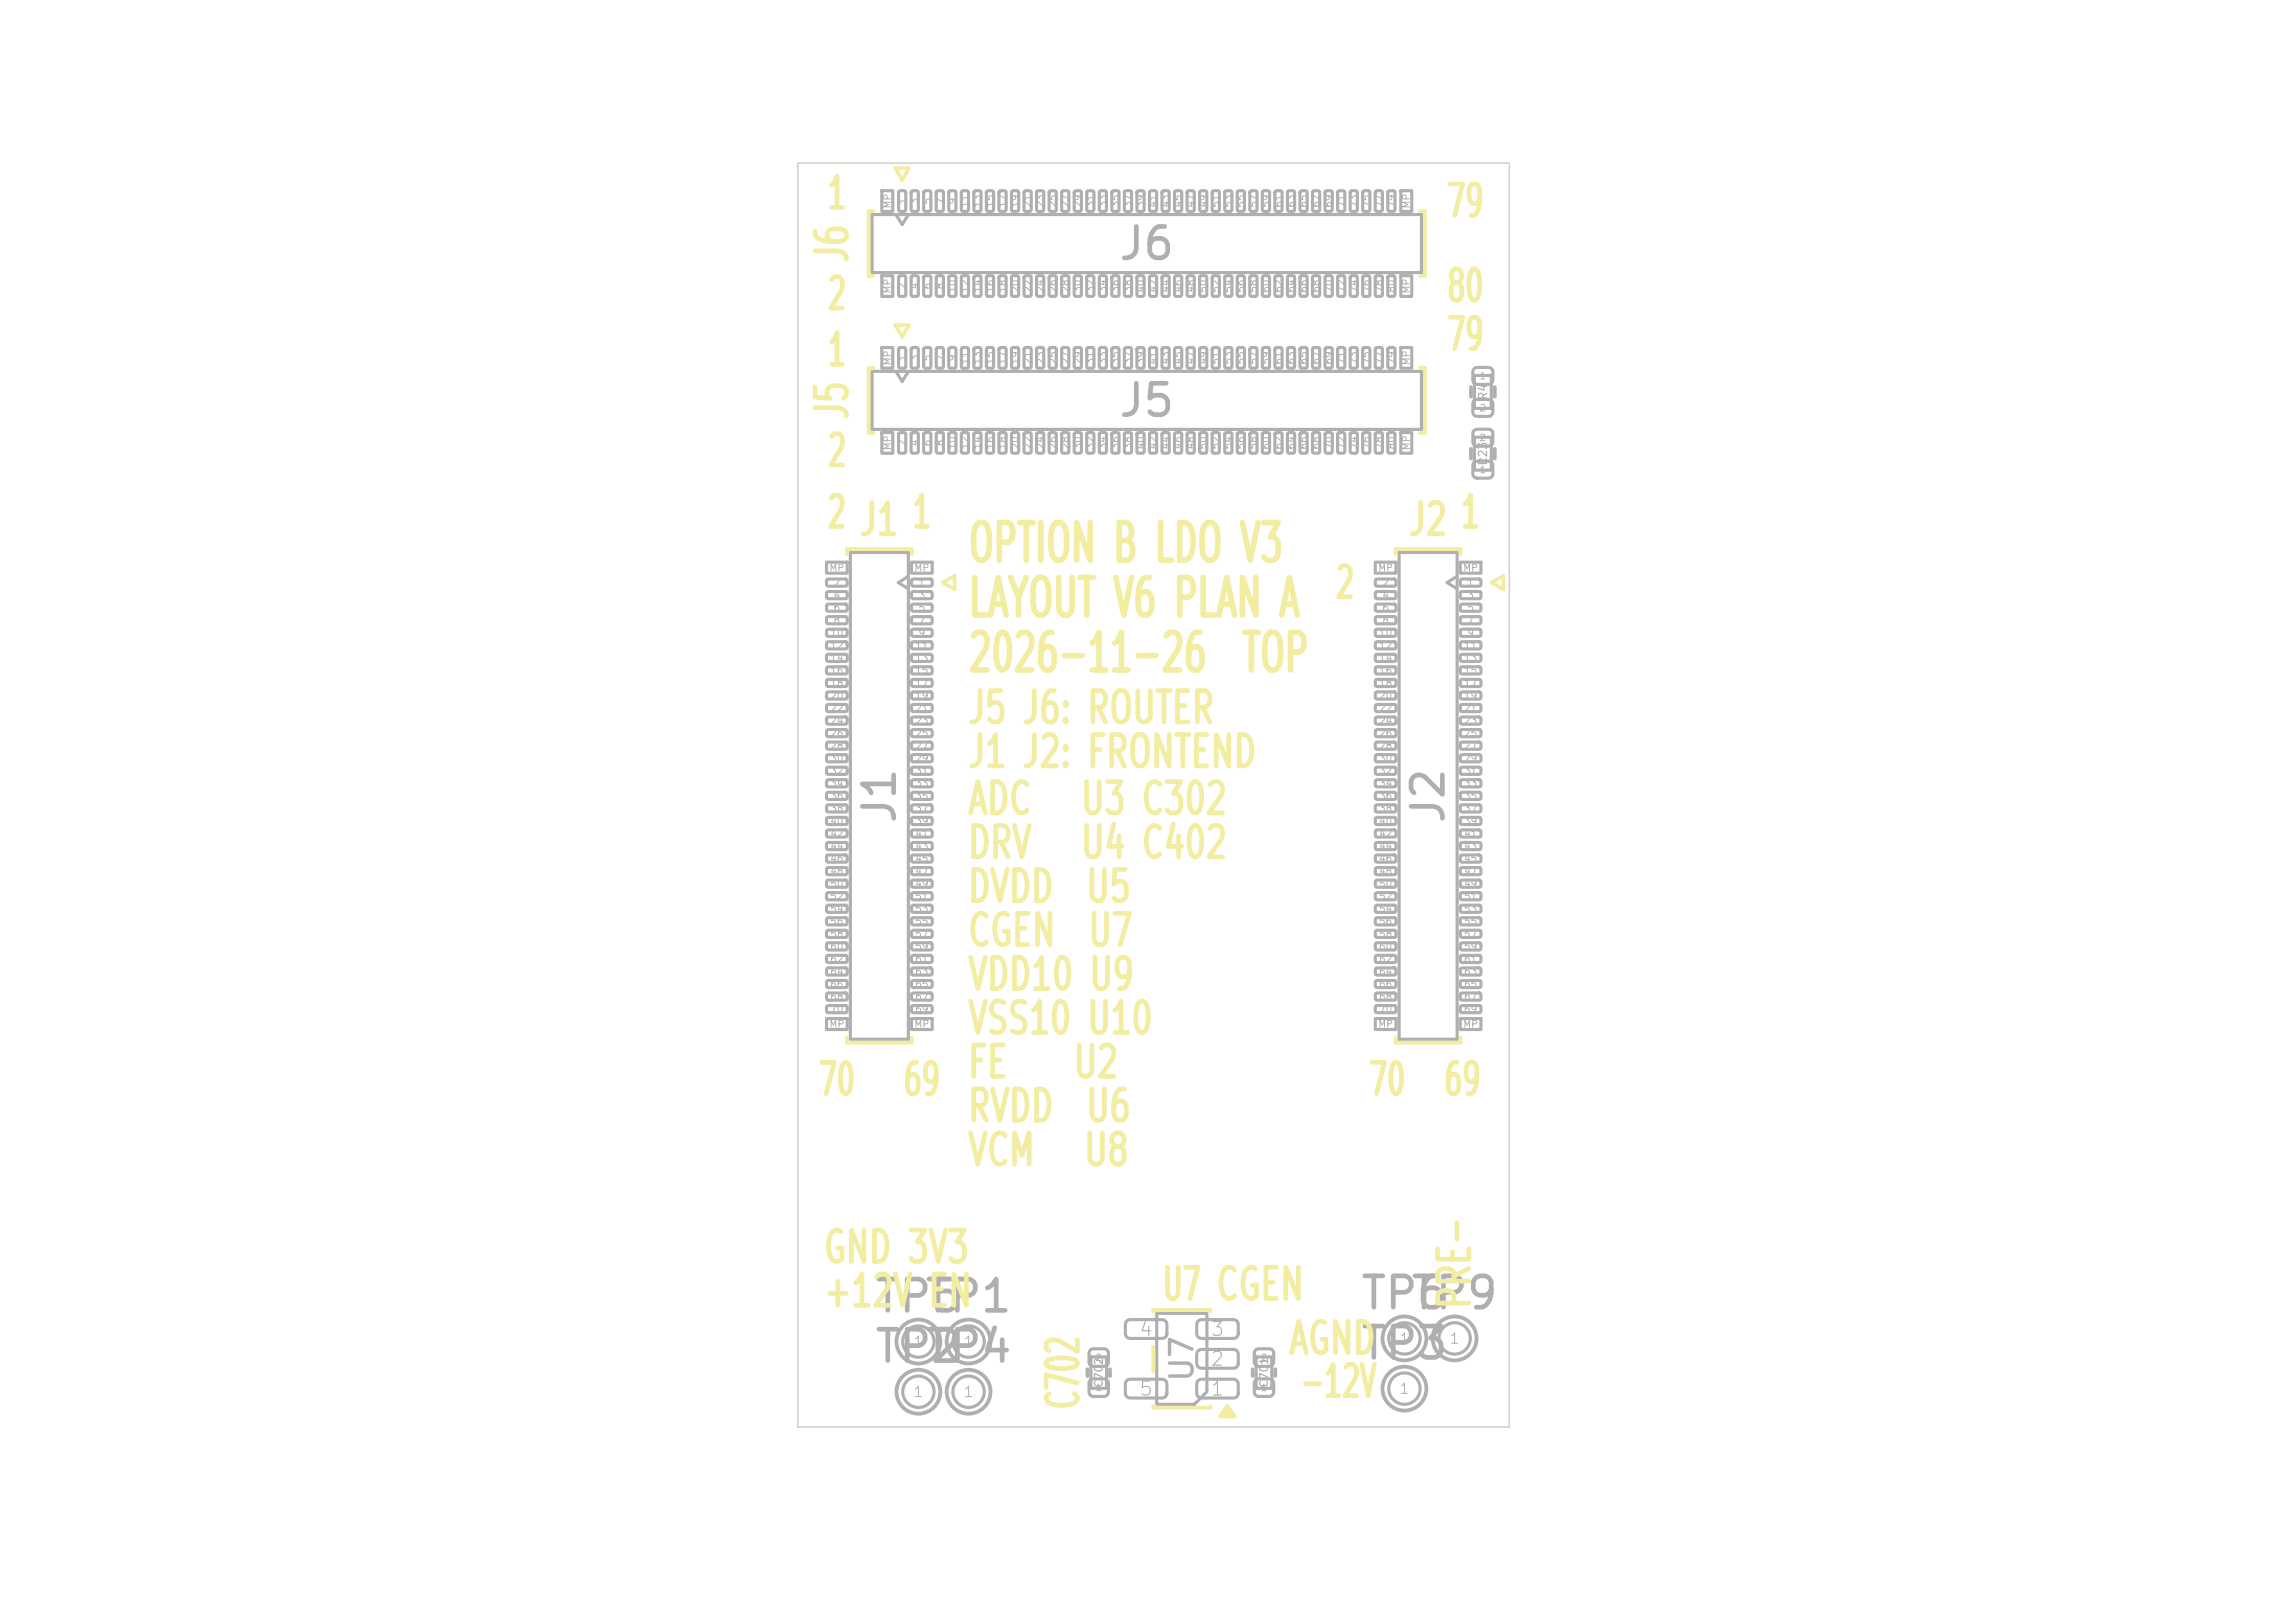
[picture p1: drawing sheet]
<svg xmlns="http://www.w3.org/2000/svg" width="297mm" height="210mm" viewBox="0 0 297 210" stroke-linecap="round" stroke-linejoin="round" font-family="sans-serif">
<defs><g id="words">
<g font-size="4.9" fill="#f2eda1">
<text x="125.1" y="74">OPTION B LDO V3</text>
<text x="125.1" y="81.1">LAYOUT V6 PLAN A</text>
<text x="125.1" y="88.2">2026-11-26</text>
<text x="160.5" y="88.2">TOP</text>
</g>
<g font-size="4.1" fill="#f2eda1">
<text x="106.9" y="28.1">1</text>
<text x="187.1" y="29.1">79</text>
<text x="110.8" y="34.2" transform="rotate(-90 110.8 34.2)">J6</text>
<text x="106.9" y="41.1">2</text>
<text x="187.1" y="40.1">80</text>
<text x="187.1" y="46.3">79</text>
<text x="106.9" y="48.4">1</text>
<text x="110.8" y="54.5" transform="rotate(-90 110.8 54.5)">J5</text>
<text x="106.9" y="61.4">2</text>
<text x="106.9" y="69.3">2 J1</text>
<text x="117.9" y="69.3">1</text>
<text x="182.1" y="70.3">J2</text>
<text x="188.9" y="69.3">1</text>
<text x="172.7" y="78.5">2</text>
<text x="125.1" y="94.6">J5 J6: ROUTER</text>
<text x="125.1" y="100.3">J1 J2: FRONTEND</text>
<text x="125.1" y="106.4">ADC</text>
<text x="139.7" y="106.4">U3 C302</text>
<text x="125.1" y="112.1">DRV</text>
<text x="139.7" y="112.1">U4 C402</text>
<text x="125.1" y="117.8">DVDD</text>
<text x="140.3" y="117.8">U5</text>
<text x="125.1" y="123.5">CGEN</text>
<text x="140.6" y="123.5">U7</text>
<text x="125.1" y="129.1">VDD10 U9</text>
<text x="125.1" y="134.8">VSS10 U10</text>
<text x="105.7" y="142.8">70</text>
<text x="116.7" y="142.8">69</text>
<text x="125.1" y="140.5">FE</text>
<text x="138.7" y="140.5">U2</text>
<text x="177" y="142.7">70</text>
<text x="186.7" y="142.7">69</text>
<text x="125.1" y="146.2">RVDD</text>
<text x="140.3" y="146.2">U6</text>
<text x="125.1" y="151.9">VCM</text>
<text x="140.1" y="151.9">U8</text>
<text x="106.4" y="164.5">GND 3V3</text>
<text x="106.4" y="170.1">+12V TP1</text>
<text x="119.9" y="170.1">EN</text>
<text x="150.3" y="169.3">U7 CGEN</text>
<text x="191.3" y="169.6" transform="rotate(-90 191.3 169.6)">PRE-</text>
<text x="166.6" y="176.3">AGND</text>
<text x="140.7" y="182.5" transform="rotate(-90 140.7 182.5)">C702</text>
<text x="168.1" y="181.8">-12V</text>
</g>
<g font-size="4.1" fill="#afafaf">
<text x="144.5" y="34.6">J6</text>
<text x="144.5" y="54.9">J5</text>
<text x="116.9" y="106.9" transform="rotate(-90 116.9 106.9)">J1</text>
<text x="187.9" y="106.9" transform="rotate(-90 187.9 106.9)">J2</text>
<text x="112.9" y="170.8">TP5</text>
<text x="175.8" y="170.4">TP6</text>
<text x="182.3" y="170.4">TP9</text>
<text x="112.9" y="177.3">TP2</text>
<text x="119.4" y="177.3">TP4</text>
<text x="175.8" y="176.9">TP3</text>
</g>
<text font-size="2.9" fill="#afafaf" x="155.2" y="179" transform="rotate(-90 155.2 179)">U7</text>
<g font-size="1.8" fill="#afafaf">
<text x="147.3" y="173.3">4</text>
<text x="156.5" y="173.3">3</text>
<text x="156.5" y="177.2">2</text>
<text x="147.3" y="181">5</text>
<text x="156.5" y="181">1</text>
</g>
<g font-size="1.4" fill="#afafaf">
<text x="118.1" y="174.6">1</text>
<text x="124.6" y="174.6">1</text>
<text x="181" y="174.2">1</text>
<text x="187.5" y="174.2">1</text>
<text x="118.1" y="181.1">1</text>
<text x="124.6" y="181.1">1</text>
<text x="181" y="180.7">1</text>
</g>
<g font-size="1.1" fill="#afafaf">
<text x="192.7" y="51.8" transform="rotate(-90 192.7 51.8)">R4</text>
<text x="192.7" y="60.3" transform="rotate(-90 192.7 60.3)">R23</text>
</g>
<g font-size="1" fill="#afafaf">
<text x="143" y="179.7" transform="rotate(-90 143 179.7)">C702</text>
<text x="164.3" y="179.7" transform="rotate(-90 164.3 179.7)">C701</text>
</g>
<g font-size=".9" fill="#afafaf">
<text x="115.5" y="27.1" transform="rotate(-90 115.5 27.1)">MP</text>
<text x="117.4" y="26.5" transform="rotate(-90 117.4 26.5)">1</text>
<text x="119.1" y="26.5" transform="rotate(-90 119.1 26.5)">3</text>
<text x="120.7" y="26.5" transform="rotate(-90 120.7 26.5)">5</text>
<text x="122.3" y="26.5" transform="rotate(-90 122.3 26.5)">7</text>
<text x="123.9" y="26.5" transform="rotate(-90 123.9 26.5)">9</text>
<text x="125.6" y="27" transform="rotate(-90 125.6 27)">11</text>
<text x="127.2" y="27" transform="rotate(-90 127.2 27)">13</text>
<text x="128.8" y="27" transform="rotate(-90 128.8 27)">15</text>
<text x="130.4" y="27" transform="rotate(-90 130.4 27)">17</text>
<text x="132" y="27" transform="rotate(-90 132 27)">19</text>
<text x="133.7" y="27" transform="rotate(-90 133.7 27)">21</text>
<text x="135.3" y="27" transform="rotate(-90 135.3 27)">23</text>
<text x="136.9" y="27" transform="rotate(-90 136.9 27)">25</text>
<text x="138.5" y="27" transform="rotate(-90 138.5 27)">27</text>
<text x="140.2" y="27" transform="rotate(-90 140.2 27)">29</text>
<text x="141.8" y="27" transform="rotate(-90 141.8 27)">31</text>
<text x="143.4" y="27" transform="rotate(-90 143.4 27)">33</text>
<text x="145" y="27" transform="rotate(-90 145 27)">35</text>
<text x="146.7" y="27" transform="rotate(-90 146.7 27)">37</text>
<text x="148.3" y="27" transform="rotate(-90 148.3 27)">39</text>
<text x="149.9" y="27" transform="rotate(-90 149.9 27)">41</text>
<text x="151.5" y="27" transform="rotate(-90 151.5 27)">43</text>
<text x="153.1" y="27" transform="rotate(-90 153.1 27)">45</text>
<text x="154.8" y="27" transform="rotate(-90 154.8 27)">47</text>
<text x="156.4" y="27" transform="rotate(-90 156.4 27)">49</text>
<text x="158" y="27" transform="rotate(-90 158 27)">51</text>
<text x="159.6" y="27" transform="rotate(-90 159.6 27)">53</text>
<text x="161.3" y="27" transform="rotate(-90 161.3 27)">55</text>
<text x="162.9" y="27" transform="rotate(-90 162.9 27)">57</text>
<text x="164.5" y="27" transform="rotate(-90 164.5 27)">59</text>
<text x="166.1" y="27" transform="rotate(-90 166.1 27)">61</text>
<text x="167.8" y="27" transform="rotate(-90 167.8 27)">63</text>
<text x="169.4" y="27" transform="rotate(-90 169.4 27)">65</text>
<text x="171" y="27" transform="rotate(-90 171 27)">67</text>
<text x="172.6" y="27" transform="rotate(-90 172.6 27)">69</text>
<text x="174.2" y="27" transform="rotate(-90 174.2 27)">71</text>
<text x="175.9" y="27" transform="rotate(-90 175.9 27)">73</text>
<text x="177.5" y="27" transform="rotate(-90 177.5 27)">75</text>
<text x="179.1" y="27" transform="rotate(-90 179.1 27)">77</text>
<text x="180.7" y="27" transform="rotate(-90 180.7 27)">79</text>
<text x="182.7" y="27.1" transform="rotate(-90 182.7 27.1)">MP</text>
<text x="115.5" y="38.1" transform="rotate(-90 115.5 38.1)">MP</text>
<text x="117.4" y="37.5" transform="rotate(-90 117.4 37.5)">2</text>
<text x="119.1" y="37.5" transform="rotate(-90 119.1 37.5)">4</text>
<text x="120.7" y="37.5" transform="rotate(-90 120.7 37.5)">6</text>
<text x="122.3" y="37.5" transform="rotate(-90 122.3 37.5)">8</text>
<text x="123.9" y="38" transform="rotate(-90 123.9 38)">10</text>
<text x="125.6" y="38" transform="rotate(-90 125.6 38)">12</text>
<text x="127.2" y="38" transform="rotate(-90 127.2 38)">14</text>
<text x="128.8" y="38" transform="rotate(-90 128.8 38)">16</text>
<text x="130.4" y="38" transform="rotate(-90 130.4 38)">18</text>
<text x="132" y="38" transform="rotate(-90 132 38)">20</text>
<text x="133.7" y="38" transform="rotate(-90 133.7 38)">22</text>
<text x="135.3" y="38" transform="rotate(-90 135.3 38)">24</text>
<text x="136.9" y="38" transform="rotate(-90 136.9 38)">26</text>
<text x="138.5" y="38" transform="rotate(-90 138.5 38)">28</text>
<text x="140.2" y="38" transform="rotate(-90 140.2 38)">30</text>
<text x="141.8" y="38" transform="rotate(-90 141.8 38)">32</text>
<text x="143.4" y="38" transform="rotate(-90 143.4 38)">34</text>
<text x="145" y="38" transform="rotate(-90 145 38)">36</text>
<text x="146.7" y="38" transform="rotate(-90 146.7 38)">38</text>
<text x="148.3" y="38" transform="rotate(-90 148.3 38)">40</text>
<text x="149.9" y="38" transform="rotate(-90 149.9 38)">42</text>
<text x="151.5" y="38" transform="rotate(-90 151.5 38)">44</text>
<text x="153.1" y="38" transform="rotate(-90 153.1 38)">46</text>
<text x="154.8" y="38" transform="rotate(-90 154.8 38)">48</text>
<text x="156.4" y="38" transform="rotate(-90 156.4 38)">50</text>
<text x="158" y="38" transform="rotate(-90 158 38)">52</text>
<text x="159.6" y="38" transform="rotate(-90 159.6 38)">54</text>
<text x="161.3" y="38" transform="rotate(-90 161.3 38)">56</text>
<text x="162.9" y="38" transform="rotate(-90 162.9 38)">58</text>
<text x="164.5" y="38" transform="rotate(-90 164.5 38)">60</text>
<text x="166.1" y="38" transform="rotate(-90 166.1 38)">62</text>
<text x="167.8" y="38" transform="rotate(-90 167.8 38)">64</text>
<text x="169.4" y="38" transform="rotate(-90 169.4 38)">66</text>
<text x="171" y="38" transform="rotate(-90 171 38)">68</text>
<text x="172.6" y="38" transform="rotate(-90 172.6 38)">70</text>
<text x="174.2" y="38" transform="rotate(-90 174.2 38)">72</text>
<text x="175.9" y="38" transform="rotate(-90 175.9 38)">74</text>
<text x="177.5" y="38" transform="rotate(-90 177.5 38)">76</text>
<text x="179.1" y="38" transform="rotate(-90 179.1 38)">78</text>
<text x="180.7" y="38" transform="rotate(-90 180.7 38)">80</text>
<text x="182.7" y="38.1" transform="rotate(-90 182.7 38.1)">MP</text>
<text x="115.5" y="47.4" transform="rotate(-90 115.5 47.4)">MP</text>
<text x="117.4" y="46.8" transform="rotate(-90 117.4 46.8)">1</text>
<text x="119.1" y="46.8" transform="rotate(-90 119.1 46.8)">3</text>
<text x="120.7" y="46.8" transform="rotate(-90 120.7 46.8)">5</text>
<text x="122.3" y="46.8" transform="rotate(-90 122.3 46.8)">7</text>
<text x="123.9" y="46.8" transform="rotate(-90 123.9 46.8)">9</text>
<text x="125.6" y="47.2" transform="rotate(-90 125.6 47.2)">11</text>
<text x="127.2" y="47.2" transform="rotate(-90 127.2 47.2)">13</text>
<text x="128.8" y="47.2" transform="rotate(-90 128.8 47.2)">15</text>
<text x="130.4" y="47.2" transform="rotate(-90 130.4 47.2)">17</text>
<text x="132" y="47.2" transform="rotate(-90 132 47.2)">19</text>
<text x="133.7" y="47.2" transform="rotate(-90 133.7 47.2)">21</text>
<text x="135.3" y="47.2" transform="rotate(-90 135.3 47.2)">23</text>
<text x="136.9" y="47.2" transform="rotate(-90 136.9 47.2)">25</text>
<text x="138.5" y="47.2" transform="rotate(-90 138.5 47.2)">27</text>
<text x="140.2" y="47.2" transform="rotate(-90 140.2 47.2)">29</text>
<text x="141.8" y="47.2" transform="rotate(-90 141.8 47.2)">31</text>
<text x="143.4" y="47.2" transform="rotate(-90 143.4 47.2)">33</text>
<text x="145" y="47.2" transform="rotate(-90 145 47.2)">35</text>
<text x="146.7" y="47.2" transform="rotate(-90 146.7 47.2)">37</text>
<text x="148.3" y="47.2" transform="rotate(-90 148.3 47.2)">39</text>
<text x="149.9" y="47.2" transform="rotate(-90 149.9 47.2)">41</text>
<text x="151.5" y="47.2" transform="rotate(-90 151.5 47.2)">43</text>
<text x="153.1" y="47.2" transform="rotate(-90 153.1 47.2)">45</text>
<text x="154.8" y="47.2" transform="rotate(-90 154.8 47.2)">47</text>
<text x="156.4" y="47.2" transform="rotate(-90 156.4 47.2)">49</text>
<text x="158" y="47.2" transform="rotate(-90 158 47.2)">51</text>
<text x="159.6" y="47.2" transform="rotate(-90 159.6 47.2)">53</text>
<text x="161.3" y="47.2" transform="rotate(-90 161.3 47.2)">55</text>
<text x="162.9" y="47.2" transform="rotate(-90 162.9 47.2)">57</text>
<text x="164.5" y="47.2" transform="rotate(-90 164.5 47.2)">59</text>
<text x="166.1" y="47.2" transform="rotate(-90 166.1 47.2)">61</text>
<text x="167.8" y="47.2" transform="rotate(-90 167.8 47.2)">63</text>
<text x="169.4" y="47.2" transform="rotate(-90 169.4 47.2)">65</text>
<text x="171" y="47.2" transform="rotate(-90 171 47.2)">67</text>
<text x="172.6" y="47.2" transform="rotate(-90 172.6 47.2)">69</text>
<text x="174.2" y="47.2" transform="rotate(-90 174.2 47.2)">71</text>
<text x="175.9" y="47.2" transform="rotate(-90 175.9 47.2)">73</text>
<text x="177.5" y="47.2" transform="rotate(-90 177.5 47.2)">75</text>
<text x="179.1" y="47.2" transform="rotate(-90 179.1 47.2)">77</text>
<text x="180.7" y="47.2" transform="rotate(-90 180.7 47.2)">79</text>
<text x="182.7" y="47.4" transform="rotate(-90 182.7 47.4)">MP</text>
<text x="191.4" y="49.3">1</text>
<text x="191.4" y="53.4">2</text>
<text x="115.5" y="58.4" transform="rotate(-90 115.5 58.4)">MP</text>
<text x="117.4" y="57.8" transform="rotate(-90 117.4 57.8)">2</text>
<text x="119.1" y="57.8" transform="rotate(-90 119.1 57.8)">4</text>
<text x="120.7" y="57.8" transform="rotate(-90 120.7 57.8)">6</text>
<text x="122.3" y="57.8" transform="rotate(-90 122.3 57.8)">8</text>
<text x="123.9" y="58.2" transform="rotate(-90 123.9 58.2)">10</text>
<text x="125.6" y="58.2" transform="rotate(-90 125.6 58.2)">12</text>
<text x="127.2" y="58.2" transform="rotate(-90 127.2 58.2)">14</text>
<text x="128.8" y="58.2" transform="rotate(-90 128.8 58.2)">16</text>
<text x="130.4" y="58.2" transform="rotate(-90 130.4 58.2)">18</text>
<text x="132" y="58.2" transform="rotate(-90 132 58.2)">20</text>
<text x="133.7" y="58.2" transform="rotate(-90 133.7 58.2)">22</text>
<text x="135.3" y="58.2" transform="rotate(-90 135.3 58.2)">24</text>
<text x="136.9" y="58.2" transform="rotate(-90 136.9 58.2)">26</text>
<text x="138.5" y="58.2" transform="rotate(-90 138.5 58.2)">28</text>
<text x="140.2" y="58.2" transform="rotate(-90 140.2 58.2)">30</text>
<text x="141.8" y="58.2" transform="rotate(-90 141.8 58.2)">32</text>
<text x="143.4" y="58.2" transform="rotate(-90 143.4 58.2)">34</text>
<text x="145" y="58.2" transform="rotate(-90 145 58.2)">36</text>
<text x="146.7" y="58.2" transform="rotate(-90 146.7 58.2)">38</text>
<text x="148.3" y="58.2" transform="rotate(-90 148.3 58.2)">40</text>
<text x="149.9" y="58.2" transform="rotate(-90 149.9 58.2)">42</text>
<text x="151.5" y="58.2" transform="rotate(-90 151.5 58.2)">44</text>
<text x="153.1" y="58.2" transform="rotate(-90 153.1 58.2)">46</text>
<text x="154.8" y="58.2" transform="rotate(-90 154.8 58.2)">48</text>
<text x="156.4" y="58.2" transform="rotate(-90 156.4 58.2)">50</text>
<text x="158" y="58.2" transform="rotate(-90 158 58.2)">52</text>
<text x="159.6" y="58.2" transform="rotate(-90 159.6 58.2)">54</text>
<text x="161.3" y="58.2" transform="rotate(-90 161.3 58.2)">56</text>
<text x="162.9" y="58.2" transform="rotate(-90 162.9 58.2)">58</text>
<text x="164.5" y="58.2" transform="rotate(-90 164.5 58.2)">60</text>
<text x="166.1" y="58.2" transform="rotate(-90 166.1 58.2)">62</text>
<text x="167.8" y="58.2" transform="rotate(-90 167.8 58.2)">64</text>
<text x="169.4" y="58.2" transform="rotate(-90 169.4 58.2)">66</text>
<text x="171" y="58.2" transform="rotate(-90 171 58.2)">68</text>
<text x="172.6" y="58.2" transform="rotate(-90 172.6 58.2)">70</text>
<text x="174.2" y="58.2" transform="rotate(-90 174.2 58.2)">72</text>
<text x="175.9" y="58.2" transform="rotate(-90 175.9 58.2)">74</text>
<text x="177.5" y="58.2" transform="rotate(-90 177.5 58.2)">76</text>
<text x="179.1" y="58.2" transform="rotate(-90 179.1 58.2)">78</text>
<text x="180.7" y="58.2" transform="rotate(-90 180.7 58.2)">80</text>
<text x="182.7" y="58.4" transform="rotate(-90 182.7 58.4)">MP</text>
<text x="191.4" y="57.3">2</text>
<text x="191.4" y="61.4">1</text>
<text x="107.3" y="74.1">MP</text>
<text x="107.8" y="76.1">2</text>
<text x="107.8" y="77.7">4</text>
<text x="118.3" y="74.1">MP</text>
<text x="118.8" y="76.1">1</text>
<text x="118.8" y="77.7">3</text>
<text x="178.3" y="74.1">MP</text>
<text x="178.8" y="76.1">2</text>
<text x="178.8" y="77.7">4</text>
<text x="189.3" y="74.1">MP</text>
<text x="189.8" y="76.1">1</text>
<text x="189.8" y="77.7">3</text>
<text x="107.4" y="82.6">10</text>
<text x="107.8" y="79.3">6</text>
<text x="107.8" y="80.9">8</text>
<text x="118.8" y="79.3">5</text>
<text x="118.8" y="80.9">7</text>
<text x="118.8" y="82.6">9</text>
<text x="178.4" y="82.6">10</text>
<text x="178.8" y="79.3">6</text>
<text x="178.8" y="80.9">8</text>
<text x="189.8" y="79.3">5</text>
<text x="189.8" y="80.9">7</text>
<text x="189.8" y="82.6">9</text>
<text x="107.4" y="84.2">12</text>
<text x="107.4" y="85.8">14</text>
<text x="107.4" y="87.4">16</text>
<text x="107.4" y="89">18</text>
<text x="118.4" y="84.2">11</text>
<text x="118.4" y="85.8">13</text>
<text x="118.4" y="87.4">15</text>
<text x="118.4" y="89">17</text>
<text x="178.4" y="84.2">12</text>
<text x="178.4" y="85.8">14</text>
<text x="178.4" y="87.4">16</text>
<text x="178.4" y="89">18</text>
<text x="189.4" y="84.2">11</text>
<text x="189.4" y="85.8">13</text>
<text x="189.4" y="87.4">15</text>
<text x="189.4" y="89">17</text>
<text x="107.4" y="90.7">20</text>
<text x="107.4" y="92.3">22</text>
<text x="107.4" y="93.9">24</text>
<text x="107.4" y="95.5">26</text>
<text x="118.4" y="90.7">19</text>
<text x="118.4" y="92.3">21</text>
<text x="118.4" y="93.9">23</text>
<text x="118.4" y="95.5">25</text>
<text x="178.4" y="90.7">20</text>
<text x="178.4" y="92.3">22</text>
<text x="178.4" y="93.9">24</text>
<text x="178.4" y="95.5">26</text>
<text x="189.4" y="90.7">19</text>
<text x="189.4" y="92.3">21</text>
<text x="189.4" y="93.9">23</text>
<text x="189.4" y="95.5">25</text>
<text x="107.4" y="97.2">28</text>
<text x="107.4" y="98.8">30</text>
<text x="107.4" y="100.4">32</text>
<text x="118.4" y="97.2">27</text>
<text x="118.4" y="98.8">29</text>
<text x="118.4" y="100.4">31</text>
<text x="178.4" y="97.2">28</text>
<text x="178.4" y="98.8">30</text>
<text x="178.4" y="100.4">32</text>
<text x="189.4" y="97.2">27</text>
<text x="189.4" y="98.8">29</text>
<text x="189.4" y="100.4">31</text>
<text x="107.4" y="102">34</text>
<text x="107.4" y="103.7">36</text>
<text x="107.4" y="105.3">38</text>
<text x="107.4" y="106.9">40</text>
<text x="118.4" y="102">33</text>
<text x="118.4" y="103.7">35</text>
<text x="118.4" y="105.3">37</text>
<text x="118.4" y="106.9">39</text>
<text x="178.4" y="102">34</text>
<text x="178.4" y="103.7">36</text>
<text x="178.4" y="105.3">38</text>
<text x="178.4" y="106.9">40</text>
<text x="189.4" y="102">33</text>
<text x="189.4" y="103.7">35</text>
<text x="189.4" y="105.3">37</text>
<text x="189.4" y="106.9">39</text>
<text x="107.4" y="108.5">42</text>
<text x="107.4" y="110.2">44</text>
<text x="107.4" y="111.8">46</text>
<text x="107.4" y="113.4">48</text>
<text x="118.4" y="108.5">41</text>
<text x="118.4" y="110.2">43</text>
<text x="118.4" y="111.8">45</text>
<text x="118.4" y="113.4">47</text>
<text x="178.4" y="108.5">42</text>
<text x="178.4" y="110.2">44</text>
<text x="178.4" y="111.8">46</text>
<text x="178.4" y="113.4">48</text>
<text x="189.4" y="108.5">41</text>
<text x="189.4" y="110.2">43</text>
<text x="189.4" y="111.8">45</text>
<text x="189.4" y="113.4">47</text>
<text x="107.4" y="115">50</text>
<text x="107.4" y="116.6">52</text>
<text x="107.4" y="118.3">54</text>
<text x="107.4" y="119.9">56</text>
<text x="118.4" y="115">49</text>
<text x="118.4" y="116.6">51</text>
<text x="118.4" y="118.3">53</text>
<text x="118.4" y="119.9">55</text>
<text x="178.4" y="115">50</text>
<text x="178.4" y="116.6">52</text>
<text x="178.4" y="118.3">54</text>
<text x="178.4" y="119.9">56</text>
<text x="189.4" y="115">49</text>
<text x="189.4" y="116.6">51</text>
<text x="189.4" y="118.3">53</text>
<text x="189.4" y="119.9">55</text>
<text x="107.4" y="121.5">58</text>
<text x="107.4" y="123.1">60</text>
<text x="107.4" y="124.8">62</text>
<text x="118.4" y="121.5">57</text>
<text x="118.4" y="123.1">59</text>
<text x="118.4" y="124.8">61</text>
<text x="178.4" y="121.5">58</text>
<text x="178.4" y="123.1">60</text>
<text x="178.4" y="124.8">62</text>
<text x="189.4" y="121.5">57</text>
<text x="189.4" y="123.1">59</text>
<text x="189.4" y="124.8">61</text>
<text x="107.4" y="126.4">64</text>
<text x="107.4" y="128">66</text>
<text x="107.4" y="129.6">68</text>
<text x="107.4" y="131.3">70</text>
<text x="118.4" y="126.4">63</text>
<text x="118.4" y="128">65</text>
<text x="118.4" y="129.6">67</text>
<text x="118.4" y="131.3">69</text>
<text x="178.4" y="126.4">64</text>
<text x="178.4" y="128">66</text>
<text x="178.4" y="129.6">68</text>
<text x="178.4" y="131.3">70</text>
<text x="189.4" y="126.4">63</text>
<text x="189.4" y="128">65</text>
<text x="189.4" y="129.6">67</text>
<text x="189.4" y="131.3">69</text>
<text x="107.3" y="133.2">MP</text>
<text x="118.3" y="133.2">MP</text>
<text x="178.3" y="133.2">MP</text>
<text x="189.3" y="133.2">MP</text>
</g>
<g font-size=".8" fill="#afafaf">
<text x="141.7" y="176.3">2</text>
<text x="163.1" y="176.3">2</text>
<text x="141.7" y="180.2">1</text>
<text x="163.1" y="180.2">1</text>
</g>
</g></defs>
<path d="M103.2 21.1h92.1v163.6h-92.1z" fill="none" stroke="#d0d2cd" stroke-width=".2"/>
<g fill="none" stroke="#afafaf" stroke-width=".49">
<path d="M190.4 50.1v1.2M190.4 58.1v1.2M193.4 50.1v1.2M193.4 58.1v1.2M140.7 177.2v.8M143.6 177.2v.8M162.1 177.2v.8M165 177.2v.8"/>
<circle cx="118.9" cy="173.6" r="2.84"/>
<circle cx="125.3" cy="173.6" r="2.84"/>
<circle cx="181.8" cy="173.2" r="2.84"/>
<circle cx="181.8" cy="179.7" r="2.84"/>
<circle cx="188.2" cy="173.2" r="2.84"/>
<circle cx="118.9" cy="180.1" r="2.84"/>
<circle cx="125.3" cy="180.1" r="2.84"/>
</g>
<g fill="none" stroke="#afafaf" stroke-width=".41">
<path d="M112.9 27.8h71.1v7.5h-71.1zM114.1 24.7h1.4v2.7h-1.4zM114.1 35.7h1.4v2.7h-1.4zM115.9 27.8l.9 1.3 .8-1.3M116.4 24.7h.6l.2 .1v2.3l-.1 .2-.6 .1-.2-.2v-2.3zM116.4 35.7h.6l.2 .1v2.3l-.1 .2-.6 .1-.2-.2v-2.3zM118 24.7h.6l.2 .1v2.3l-.1 .2-.6 .1-.2-.2v-2.3zM118 35.7h.6l.2 .1v2.3l-.1 .2-.6 .1-.2-.2v-2.3zM119.6 24.7h.6l.3 .1v2.3l-.2 .2-.5 .1-.2-.2-.1-2.3zM119.6 35.7h.6l.3 .1v2.3l-.2 .2-.5 .1-.2-.2-.1-2.3zM121.2 24.7h.7l.2 .1v2.3l-.2 .2-.5 .1-.2-.2v-2.3zM121.2 35.7h.7l.2 .1v2.3l-.2 .2-.5 .1-.2-.2v-2.3z"/>
<path d="M122.8 24.7h.7l.2 .1v2.3l-.1 .2-.6 .1-.2-.2v-2.3zM122.8 35.7h.7l.2 .1v2.3l-.1 .2-.6 .1-.2-.2v-2.3zM124.5 24.7h.6l.2 .1v2.3l-.1 .2-.6 .1-.2-.2v-2.3zM124.5 35.7h.6l.2 .1v2.3l-.1 .2-.6 .1-.2-.2v-2.3zM126.1 24.7h.6l.2 .1 .1 2.3-.2 .2-.5 .1-.3-.2v-2.3zM126.1 35.7h.6l.2 .1 .1 2.3-.2 .2-.5 .1-.3-.2v-2.3zM127.7 24.7h.7l.2 .1v2.3l-.2 .2-.5 .1-.2-.2v-2.3zM127.7 35.7h.7l.2 .1v2.3l-.2 .2-.5 .1-.2-.2v-2.3zM129.3 24.7h.7l.2 .1v2.3l-.1 .2-.6 .1-.2-.2v-2.3zM129.3 35.7h.7l.2 .1v2.3l-.1 .2-.6 .1-.2-.2v-2.3zM131 24.7h.6l.2 .1v2.3l-.1 .2-.6 .1-.2-.2v-2.3zM131 35.7h.6l.2 .1v2.3l-.1 .2-.6 .1-.2-.2v-2.3z"/>
<path d="M132.6 24.7h.6l.2 .1 .1 2.3-.2 .2-.5 .1-.3-.2v-2.3zM132.6 35.7h.6l.2 .1 .1 2.3-.2 .2-.5 .1-.3-.2v-2.3zM134.2 24.7h.6l.3 .1v2.3l-.2 .2-.5 .1-.2-.2-.1-2.3zM134.2 35.7h.6l.3 .1v2.3l-.2 .2-.5 .1-.2-.2-.1-2.3zM135.8 24.7h.7l.2 .1v2.3l-.1 .2-.6 .1-.2-.2v-2.3zM135.8 35.7h.7l.2 .1v2.3l-.1 .2-.6 .1-.2-.2v-2.3zM137.5 24.7h.6l.2 .1v2.3l-.1 .2-.6 .1-.2-.2v-2.3zM137.5 35.7h.6l.2 .1v2.3l-.1 .2-.6 .1-.2-.2v-2.3zM139.1 24.7h.6l.2 .1v2.3l-.1 .2-.6 .1-.2-.2v-2.3zM139.1 35.7h.6l.2 .1v2.3l-.1 .2-.6 .1-.2-.2v-2.3zM140.7 24.7h.6l.3 .1v2.3l-.2 .2-.5 .1-.2-.2-.1-2.3zM140.7 35.7h.6l.3 .1v2.3l-.2 .2-.5 .1-.2-.2-.1-2.3z"/>
<path d="M142.3 24.7h.7l.2 .1v2.3l-.2 .2-.5 .1-.2-.2v-2.3zM142.3 35.7h.7l.2 .1v2.3l-.2 .2-.5 .1-.2-.2v-2.3zM144 24.7h.6l.2 .1v2.3l-.1 .2-.6 .1-.2-.2v-2.3zM144 35.7h.6l.2 .1v2.3l-.1 .2-.6 .1-.2-.2v-2.3zM145.6 24.7h.6l.2 .1v2.3l-.1 .2-.6 .1-.2-.2v-2.3zM145.6 35.7h.6l.2 .1v2.3l-.1 .2-.6 .1-.2-.2v-2.3zM147.2 24.7h.6l.2 .1 .1 2.3-.2 .2-.5 .1-.3-.2v-2.3zM147.2 35.7h.6l.2 .1 .1 2.3-.2 .2-.5 .1-.3-.2v-2.3zM148.8 24.7h.7l.2 .1v2.3l-.2 .2-.5 .1-.2-.2v-2.3zM148.8 35.7h.7l.2 .1v2.3l-.2 .2-.5 .1-.2-.2v-2.3zM150.4 24.7h.7l.2 .1v2.3l-.1 .2-.6 .1-.2-.2v-2.3zM150.4 35.7h.7l.2 .1v2.3l-.1 .2-.6 .1-.2-.2v-2.3z"/>
<path d="M152.1 24.7h.6l.2 .1v2.3l-.1 .2-.6 .1-.2-.2v-2.3zM152.1 35.7h.6l.2 .1v2.3l-.1 .2-.6 .1-.2-.2v-2.3zM153.7 24.7h.6l.2 .1 .1 2.3-.2 .2-.5 .1-.3-.2v-2.3zM153.7 35.7h.6l.2 .1 .1 2.3-.2 .2-.5 .1-.3-.2v-2.3zM155.3 24.7h.6l.3 .1v2.3l-.2 .2-.5 .1-.2-.2-.1-2.3zM155.3 35.7h.6l.3 .1v2.3l-.2 .2-.5 .1-.2-.2-.1-2.3zM156.9 24.7h.7l.2 .1v2.3l-.1 .2-.6 .1-.2-.2v-2.3zM156.9 35.7h.7l.2 .1v2.3l-.1 .2-.6 .1-.2-.2v-2.3zM158.6 24.7h.6l.2 .1v2.3l-.1 .2-.6 .1-.2-.2v-2.3zM158.6 35.7h.6l.2 .1v2.3l-.1 .2-.6 .1-.2-.2v-2.3zM160.2 24.7h.6l.2 .1v2.3l-.1 .2-.6 .1-.2-.2v-2.3zM160.2 35.7h.6l.2 .1v2.3l-.1 .2-.6 .1-.2-.2v-2.3z"/>
<path d="M161.8 24.7h.6l.3 .1v2.3l-.2 .2-.5 .1-.2-.2-.1-2.3zM161.8 35.7h.6l.3 .1v2.3l-.2 .2-.5 .1-.2-.2-.1-2.3zM163.4 24.7h.7l.2 .1v2.3l-.1 .2-.6 .1-.2-.2v-2.3zM163.4 35.7h.7l.2 .1v2.3l-.1 .2-.6 .1-.2-.2v-2.3zM165.1 24.7h.6l.2 .1v2.3l-.1 .2-.6 .1-.2-.2v-2.3zM165.1 35.7h.6l.2 .1v2.3l-.1 .2-.6 .1-.2-.2v-2.3zM166.7 24.7h.6l.2 .1v2.3l-.1 .2-.6 .1-.2-.2v-2.3zM166.7 35.7h.6l.2 .1v2.3l-.1 .2-.6 .1-.2-.2v-2.3zM168.3 24.7h.6l.2 .1 .1 2.3-.2 .2-.5 .1-.2-.2-.1-2.3zM168.3 35.7h.6l.2 .1 .1 2.3-.2 .2-.5 .1-.2-.2-.1-2.3zM169.9 24.7h.7l.2 .1v2.3l-.2 .2-.5 .1-.2-.2v-2.3zM169.9 35.7h.7l.2 .1v2.3l-.2 .2-.5 .1-.2-.2v-2.3z"/>
<path d="M171.5 24.7h.7l.2 .1v2.3l-.1 .2-.6 .1-.2-.2v-2.3zM171.5 35.7h.7l.2 .1v2.3l-.1 .2-.6 .1-.2-.2v-2.3zM173.2 24.7h.6l.2 .1v2.3l-.1 .2-.6 .1-.2-.2v-2.3zM173.2 35.7h.6l.2 .1v2.3l-.1 .2-.6 .1-.2-.2v-2.3zM174.8 24.7h.6l.2 .1 .1 2.3-.2 .2-.5 .1-.3-.2v-2.3zM174.8 35.7h.6l.2 .1 .1 2.3-.2 .2-.5 .1-.3-.2v-2.3zM176.4 24.7h.6l.3 .1v2.3l-.2 .2-.5 .1-.2-.2-.1-2.3zM176.4 35.7h.6l.3 .1v2.3l-.2 .2-.5 .1-.2-.2-.1-2.3zM178 24.7h.7l.2 .1v2.3l-.1 .2-.6 .1-.2-.2v-2.3zM178 35.7h.7l.2 .1v2.3l-.1 .2-.6 .1-.2-.2v-2.3zM179.7 24.7h.6l.2 .1v2.3l-.1 .2-.6 .1-.2-.2v-2.3zM179.7 35.7h.6l.2 .1v2.3l-.1 .2-.6 .1-.2-.2v-2.3z"/>
<path d="M181.3 24.7h1.4v2.7h-1.4zM181.3 35.7h1.4v2.7h-1.4zM112.9 48.1h71.1v7.5h-71.1zM114.1 45h1.4v2.6h-1.4zM114.1 56h1.4v2.6h-1.4zM115.9 48.1l.9 1.3 .8-1.3M116.4 45h.6l.2 .1v2.3l-.1 .2h-.6l-.2-.1v-2.3zM116.4 56h.6l.2 .1v2.3l-.1 .2h-.6l-.2-.1v-2.3zM118 45h.6l.2 .1v2.3l-.1 .2h-.6l-.2-.1v-2.3zM118 56h.6l.2 .1v2.3l-.1 .2h-.6l-.2-.1v-2.3zM119.6 45h.6l.3 .1v2.3l-.2 .2h-.5l-.2-.1-.1-2.3zM119.6 56h.6l.3 .1v2.3l-.2 .2h-.5l-.2-.1-.1-2.3z"/>
<path d="M121.2 45h.7l.2 .1v2.3l-.2 .2h-.5l-.2-.1v-2.3zM121.2 56h.7l.2 .1v2.3l-.2 .2h-.5l-.2-.1v-2.3zM122.8 45h.7l.2 .1v2.3l-.1 .2h-.6l-.2-.1v-2.3zM122.8 56h.7l.2 .1v2.3l-.1 .2h-.6l-.2-.1v-2.3zM124.5 45h.6l.2 .1v2.3l-.1 .2h-.6l-.2-.1v-2.3zM124.5 56h.6l.2 .1v2.3l-.1 .2h-.6l-.2-.1v-2.3zM126.1 45h.6l.2 .1 .1 2.3-.2 .2h-.5l-.3-.1v-2.3zM126.1 56h.6l.2 .1 .1 2.3-.2 .2h-.5l-.3-.1v-2.3zM127.7 45h.7l.2 .1v2.3l-.2 .2h-.5l-.2-.1v-2.3zM127.7 56h.7l.2 .1v2.3l-.2 .2h-.5l-.2-.1v-2.3zM129.3 45h.7l.2 .1v2.3l-.1 .2h-.6l-.2-.1v-2.3zM129.3 56h.7l.2 .1v2.3l-.1 .2h-.6l-.2-.1v-2.3z"/>
<path d="M131 45h.6l.2 .1v2.3l-.1 .2h-.6l-.2-.1v-2.3zM131 56h.6l.2 .1v2.3l-.1 .2h-.6l-.2-.1v-2.3zM132.6 45h.6l.2 .1 .1 2.3-.2 .2h-.5l-.3-.1v-2.3zM132.6 56h.6l.2 .1 .1 2.3-.2 .2h-.5l-.3-.1v-2.3zM134.2 45h.6l.3 .1v2.3l-.2 .2h-.5l-.2-.1-.1-2.3zM134.2 56h.6l.3 .1v2.3l-.2 .2h-.5l-.2-.1-.1-2.3zM135.8 45h.7l.2 .1v2.3l-.1 .2h-.6l-.2-.1v-2.3zM135.8 56h.7l.2 .1v2.3l-.1 .2h-.6l-.2-.1v-2.3zM137.5 45h.6l.2 .1v2.3l-.1 .2h-.6l-.2-.1v-2.3zM137.5 56h.6l.2 .1v2.3l-.1 .2h-.6l-.2-.1v-2.3zM139.1 45h.6l.2 .1v2.3l-.1 .2h-.6l-.2-.1v-2.3zM139.1 56h.6l.2 .1v2.3l-.1 .2h-.6l-.2-.1v-2.3z"/>
<path d="M140.7 45h.6l.3 .1v2.3l-.2 .2h-.5l-.2-.1-.1-2.3zM140.7 56h.6l.3 .1v2.3l-.2 .2h-.5l-.2-.1-.1-2.3zM142.3 45h.7l.2 .1v2.3l-.2 .2h-.5l-.2-.1v-2.3zM142.3 56h.7l.2 .1v2.3l-.2 .2h-.5l-.2-.1v-2.3zM144 45h.6l.2 .1v2.3l-.1 .2h-.6l-.2-.1v-2.3zM144 56h.6l.2 .1v2.3l-.1 .2h-.6l-.2-.1v-2.3zM145.6 45h.6l.2 .1v2.3l-.1 .2h-.6l-.2-.1v-2.3zM145.6 56h.6l.2 .1v2.3l-.1 .2h-.6l-.2-.1v-2.3zM147.2 45h.6l.2 .1 .1 2.3-.2 .2h-.5l-.3-.1v-2.3zM147.2 56h.6l.2 .1 .1 2.3-.2 .2h-.5l-.3-.1v-2.3zM148.8 45h.7l.2 .1v2.3l-.2 .2h-.5l-.2-.1v-2.3zM148.8 56h.7l.2 .1v2.3l-.2 .2h-.5l-.2-.1v-2.3z"/>
<path d="M150.4 45h.7l.2 .1v2.3l-.1 .2h-.6l-.2-.1v-2.3zM150.4 56h.7l.2 .1v2.3l-.1 .2h-.6l-.2-.1v-2.3zM152.1 45h.6l.2 .1v2.3l-.1 .2h-.6l-.2-.1v-2.3zM152.1 56h.6l.2 .1v2.3l-.1 .2h-.6l-.2-.1v-2.3zM153.7 45h.6l.2 .1 .1 2.3-.2 .2h-.5l-.3-.1v-2.3zM153.7 56h.6l.2 .1 .1 2.3-.2 .2h-.5l-.3-.1v-2.3zM155.3 45h.6l.3 .1v2.3l-.2 .2h-.5l-.2-.1-.1-2.3zM155.3 56h.6l.3 .1v2.3l-.2 .2h-.5l-.2-.1-.1-2.3zM156.9 45h.7l.2 .1v2.3l-.1 .2h-.6l-.2-.1v-2.3zM156.9 56h.7l.2 .1v2.3l-.1 .2h-.6l-.2-.1v-2.3zM158.6 45h.6l.2 .1v2.3l-.1 .2h-.6l-.2-.1v-2.3zM158.6 56h.6l.2 .1v2.3l-.1 .2h-.6l-.2-.1v-2.3z"/>
<path d="M160.2 45h.6l.2 .1v2.3l-.1 .2h-.6l-.2-.1v-2.3zM160.2 56h.6l.2 .1v2.3l-.1 .2h-.6l-.2-.1v-2.3zM161.8 45h.6l.3 .1v2.3l-.2 .2h-.5l-.2-.1-.1-2.3zM161.8 56h.6l.3 .1v2.3l-.2 .2h-.5l-.2-.1-.1-2.3zM163.4 45h.7l.2 .1v2.3l-.1 .2h-.6l-.2-.1v-2.3zM163.4 56h.7l.2 .1v2.3l-.1 .2h-.6l-.2-.1v-2.3zM165.1 45h.6l.2 .1v2.3l-.1 .2h-.6l-.2-.1v-2.3zM165.1 56h.6l.2 .1v2.3l-.1 .2h-.6l-.2-.1v-2.3zM166.7 45h.6l.2 .1v2.3l-.1 .2h-.6l-.2-.1v-2.3zM166.7 56h.6l.2 .1v2.3l-.1 .2h-.6l-.2-.1v-2.3zM168.3 45h.6l.2 .1 .1 2.3-.2 .2h-.5l-.2-.1-.1-2.3zM168.3 56h.6l.2 .1 .1 2.3-.2 .2h-.5l-.2-.1-.1-2.3z"/>
<path d="M169.9 45h.7l.2 .1v2.3l-.2 .2h-.5l-.2-.1v-2.3zM169.9 56h.7l.2 .1v2.3l-.2 .2h-.5l-.2-.1v-2.3zM171.5 45h.7l.2 .1v2.3l-.1 .2h-.6l-.2-.1v-2.3zM171.5 56h.7l.2 .1v2.3l-.1 .2h-.6l-.2-.1v-2.3zM173.2 45h.6l.2 .1v2.3l-.1 .2h-.6l-.2-.1v-2.3zM173.2 56h.6l.2 .1v2.3l-.1 .2h-.6l-.2-.1v-2.3zM174.8 45h.6l.2 .1 .1 2.3-.2 .2h-.5l-.3-.1v-2.3zM174.8 56h.6l.2 .1 .1 2.3-.2 .2h-.5l-.3-.1v-2.3zM176.4 45h.6l.3 .1v2.3l-.2 .2h-.5l-.2-.1-.1-2.3zM176.4 56h.6l.3 .1v2.3l-.2 .2h-.5l-.2-.1-.1-2.3zM178 45h.7l.2 .1v2.3l-.1 .2h-.6l-.2-.1v-2.3zM178 56h.7l.2 .1v2.3l-.1 .2h-.6l-.2-.1v-2.3z"/>
<path d="M179.7 45h.6l.2 .1v2.3l-.1 .2h-.6l-.2-.1v-2.3zM179.7 56h.6l.2 .1v2.3l-.1 .2h-.6l-.2-.1v-2.3zM181.3 45h1.4v2.6h-1.4zM181.3 56h1.4v2.6h-1.4zM190.8 47.7l.3-.2h1.6a.55 .55 0 0 1 .5 .6v1.1a.55 .55 0 0 1-.5 .5h-1.6a.55 .55 0 0 1-.5-.5v-1.1zM190.8 51.8l.3-.1h1.6a.55 .55 0 0 1 .5 .5v1.1a.55 .55 0 0 1-.5 .6h-1.6a.55 .55 0 0 1-.5-.6v-1.1zM190.8 59.8l.3-.1h1.6a.55 .55 0 0 1 .5 .5v1.1a.55 .55 0 0 1-.5 .6h-1.6a.55 .55 0 0 1-.5-.6v-1.1zM190.8 55.7l.3-.2h1.6a.55 .55 0 0 1 .5 .6v1.1a.55 .55 0 0 1-.5 .5h-1.6a.55 .55 0 0 1-.5-.5v-1.1zM190.8 48.6h2.2v4.2h-2.2zM190.8 56.6h2.2v4.2h-2.2zM107 72.7h2.6v1.5h-2.6zM107 75l.2-.1h2.3l.1 .3v.5l-.2 .2-2.3-.1-.1-.2z"/>
<path d="M107 76.6l.2-.1 2.3 .1 .1 .2v.5l-.2 .2h-2.3l-.1-.3zM107 78.2h.2h2.3l.1 .2v.6l-.2 .1h-2.3l-.1-.2zM107 79.9l.2-.1h2.3l.1 .2v.6l-.2 .1h-2.3l-.1-.2zM110 71.5h7.6v63h-7.6zM117.6 74.6l-1.3 .8 1.3 .8M118 72.7h2.6v1.5h-2.6zM118 75l.2-.1h2.3l.1 .3v.5l-.2 .2-2.3-.1-.1-.2zM118 76.6l.2-.1 2.3 .1 .1 .2v.5l-.2 .2h-2.3l-.1-.3zM118 78.2h.2h2.3l.1 .2v.6l-.2 .1h-2.3l-.1-.2zM118 79.9l.2-.1h2.3l.1 .2v.6l-.2 .1h-2.3l-.1-.2zM178 72.7h2.7v1.5h-2.7zM178 75l.2-.1h2.3l.2 .3-.1 .5-.2 .2-2.3-.1-.1-.2z"/>
<path d="M178 76.6l.2-.1 2.3 .1 .2 .2-.1 .5-.2 .2h-2.3l-.1-.3zM178 78.2h.2h2.3l.2 .2-.1 .6-.2 .1h-2.3l-.1-.2zM178 79.9l.2-.1h2.3l.2 .2-.1 .6-.2 .1h-2.3l-.1-.2zM181.1 71.5h7.5v63h-7.5zM188.6 74.6l-1.3 .8 1.3 .8M189 72.7h2.7v1.5h-2.7zM189 75l.2-.1h2.3l.2 .3-.1 .5-.2 .2-2.3-.1-.1-.2zM189 76.6l.2-.1 2.3 .1 .2 .2-.1 .5-.2 .2h-2.3l-.1-.3zM189 78.2h.2h2.3l.2 .2-.1 .6-.2 .1h-2.3l-.1-.2zM189 79.9l.2-.1h2.3l.2 .2-.1 .6-.2 .1h-2.3l-.1-.2zM107 81.5l.2-.1h2.3l.1 .2v.6l-.2 .1h-2.3l-.1-.2zM107 83.1l.2-.1 2.3 .1 .1 .2v.5l-.2 .2-2.3-.1-.1-.2z"/>
<path d="M107 84.7h.2h2.3l.1 .2v.5l-.2 .2h-2.3l-.1-.2zM107 86.3h.2h2.3l.1 .2v.6l-.2 .1h-2.3l-.1-.2zM107 88l.2-.1h2.3l.1 .2v.6l-.2 .1h-2.3l-.1-.2zM107 89.6l.2-.1h2.3l.1 .3v.5l-.2 .2-2.3-.1-.1-.2zM107 91.2h.2h2.3l.1 .2v.5l-.2 .2h-2.3l-.1-.2zM107 92.8h.2h2.3l.1 .2v.6l-.2 .1h-2.3l-.1-.2zM107 94.5l.2-.1h2.3l.1 .2v.6l-.2 .1h-2.3l-.1-.2zM107 96.1l.2-.1h2.3l.1 .3v.5l-.2 .2-2.3-.1-.1-.2zM107 97.7l.2-.1 2.3 .1 .1 .2v.5l-.2 .2h-2.3l-.1-.3zM107 99.3h.2h2.3l.1 .2v.6l-.2 .1h-2.3l-.1-.2zM118 81.5l.2-.1h2.3l.1 .2v.6l-.2 .1h-2.3l-.1-.2zM118 83.1l.2-.1 2.3 .1 .1 .2v.5l-.2 .2-2.3-.1-.1-.2z"/>
<path d="M118 84.7h.2h2.3l.1 .2v.5l-.2 .2h-2.3l-.1-.2zM118 86.3h.2h2.3l.1 .2v.6l-.2 .1h-2.3l-.1-.2zM118 88l.2-.1h2.3l.1 .2v.6l-.2 .1h-2.3l-.1-.2zM118 89.6l.2-.1h2.3l.1 .3v.5l-.2 .2-2.3-.1-.1-.2zM118 91.2h.2h2.3l.1 .2v.5l-.2 .2h-2.3l-.1-.2zM118 92.8h.2h2.3l.1 .2v.6l-.2 .1h-2.3l-.1-.2zM118 94.5l.2-.1h2.3l.1 .2v.6l-.2 .1h-2.3l-.1-.2zM118 96.1l.2-.1h2.3l.1 .3v.5l-.2 .2-2.3-.1-.1-.2zM118 97.7l.2-.1 2.3 .1 .1 .2v.5l-.2 .2h-2.3l-.1-.3zM118 99.3h.2h2.3l.1 .2v.6l-.2 .1h-2.3l-.1-.2zM178 81.5l.2-.1h2.3l.2 .2-.1 .6-.2 .1h-2.3l-.1-.2zM178 83.1l.2-.1 2.3 .1 .2 .2-.1 .5-.2 .2-2.3-.1-.1-.2z"/>
<path d="M178 84.7h.2h2.3l.2 .2-.1 .5-.2 .2h-2.3l-.1-.2zM178 86.3h.2h2.3l.2 .2-.1 .6-.2 .1h-2.3l-.1-.2zM178 88l.2-.1h2.3l.2 .2-.1 .6-.2 .1h-2.3l-.1-.2zM178 89.6l.2-.1h2.3l.2 .3-.1 .5-.2 .2-2.3-.1-.1-.2zM178 91.2h.2h2.3l.2 .2-.1 .5-.2 .2h-2.3l-.1-.2zM178 92.8h.2h2.3l.2 .2-.1 .6-.2 .1h-2.3l-.1-.2zM178 94.5l.2-.1h2.3l.2 .2-.1 .6-.2 .1h-2.3l-.1-.2zM178 96.1l.2-.1h2.3l.2 .3-.1 .5-.2 .2-2.3-.1-.1-.2zM178 97.7l.2-.1 2.3 .1 .2 .2-.1 .5-.2 .2h-2.3l-.1-.3zM178 99.3h.2h2.3l.2 .2-.1 .6-.2 .1h-2.3l-.1-.2zM189 81.5l.2-.1h2.3l.2 .2-.1 .6-.2 .1h-2.3l-.1-.2zM189 83.1l.2-.1 2.3 .1 .2 .2-.1 .5-.2 .2-2.3-.1-.1-.2z"/>
<path d="M189 84.7h.2h2.3l.2 .2-.1 .5-.2 .2h-2.3l-.1-.2zM189 86.3h.2h2.3l.2 .2-.1 .6-.2 .1h-2.3l-.1-.2zM189 88l.2-.1h2.3l.2 .2-.1 .6-.2 .1h-2.3l-.1-.2zM189 89.6l.2-.1h2.3l.2 .3-.1 .5-.2 .2-2.3-.1-.1-.2zM189 91.2h.2h2.3l.2 .2-.1 .5-.2 .2h-2.3l-.1-.2zM189 92.8h.2h2.3l.2 .2-.1 .6-.2 .1h-2.3l-.1-.2zM189 94.5l.2-.1h2.3l.2 .2-.1 .6-.2 .1h-2.3l-.1-.2zM189 96.1l.2-.1h2.3l.2 .3-.1 .5-.2 .2-2.3-.1-.1-.2zM189 97.7l.2-.1 2.3 .1 .2 .2-.1 .5-.2 .2h-2.3l-.1-.3zM189 99.3h.2h2.3l.2 .2-.1 .6-.2 .1h-2.3l-.1-.2zM107 101l.2-.1h2.3l.1 .2v.6l-.2 .1h-2.3l-.1-.2zM107 102.6l.2-.1h2.3l.1 .2v.6l-.2 .1h-2.3l-.1-.2z"/>
<path d="M107 104.2l.2-.1 2.3 .1 .1 .2v.5l-.2 .2h-2.3l-.1-.3zM107 105.8h.2h2.3l.1 .2v.5l-.2 .2h-2.3l-.1-.2zM107 107.5l.2-.1h2.3l.1 .2v.6l-.2 .1h-2.3l-.1-.2zM107 109.1l.2-.1h2.3l.1 .2v.6l-.2 .1h-2.3l-.1-.2zM107 110.7l.2-.1h2.3l.1 .3v.5l-.2 .2-2.3-.1-.1-.2zM107 112.3h.2h2.3l.1 .2v.5l-.2 .2h-2.3l-.1-.2zM107 113.9h.2h2.3l.1 .2v.6l-.2 .1h-2.3l-.1-.2zM107 115.6l.2-.1h2.3l.1 .2v.6l-.2 .1h-2.3l-.1-.2zM107 117.2l.2-.1h2.3l.1 .3v.5l-.2 .2-2.3-.1-.1-.2zM107 118.8l.2-.1 2.3 .1 .1 .2v.5l-.2 .2h-2.3l-.1-.3zM118 101l.2-.1h2.3l.1 .2v.6l-.2 .1h-2.3l-.1-.2zM118 102.6l.2-.1h2.3l.1 .2v.6l-.2 .1h-2.3l-.1-.2z"/>
<path d="M118 104.2l.2-.1 2.3 .1 .1 .2v.5l-.2 .2h-2.3l-.1-.3zM118 105.8h.2h2.3l.1 .2v.5l-.2 .2h-2.3l-.1-.2zM118 107.5l.2-.1h2.3l.1 .2v.6l-.2 .1h-2.3l-.1-.2zM118 109.1l.2-.1h2.3l.1 .2v.6l-.2 .1h-2.3l-.1-.2zM118 110.7l.2-.1h2.3l.1 .3v.5l-.2 .2-2.3-.1-.1-.2zM118 112.3h.2h2.3l.1 .2v.5l-.2 .2h-2.3l-.1-.2zM118 113.9h.2h2.3l.1 .2v.6l-.2 .1h-2.3l-.1-.2zM118 115.6l.2-.1h2.3l.1 .2v.6l-.2 .1h-2.3l-.1-.2zM118 117.2l.2-.1h2.3l.1 .3v.5l-.2 .2-2.3-.1-.1-.2zM118 118.8l.2-.1 2.3 .1 .1 .2v.5l-.2 .2h-2.3l-.1-.3zM178 101l.2-.1h2.3l.2 .2-.1 .6-.2 .1h-2.3l-.1-.2zM178 102.6l.2-.1h2.3l.2 .2-.1 .6-.2 .1h-2.3l-.1-.2z"/>
<path d="M178 104.2l.2-.1 2.3 .1 .2 .2-.1 .5-.2 .2h-2.3l-.1-.3zM178 105.8h.2h2.3l.2 .2-.1 .5-.2 .2h-2.3l-.1-.2zM178 107.5l.2-.1h2.3l.2 .2-.1 .6-.2 .1h-2.3l-.1-.2zM178 109.1l.2-.1h2.3l.2 .2-.1 .6-.2 .1h-2.3l-.1-.2zM178 110.7l.2-.1h2.3l.2 .3-.1 .5-.2 .2-2.3-.1-.1-.2zM178 112.3h.2h2.3l.2 .2-.1 .5-.2 .2h-2.3l-.1-.2zM178 113.9h.2h2.3l.2 .2-.1 .6-.2 .1h-2.3l-.1-.2zM178 115.6l.2-.1h2.3l.2 .2-.1 .6-.2 .1h-2.3l-.1-.2zM178 117.2l.2-.1h2.3l.2 .3-.1 .5-.2 .2-2.3-.1-.1-.2zM178 118.8l.2-.1 2.3 .1 .2 .2-.1 .5-.2 .2h-2.3l-.1-.3zM189 101l.2-.1h2.3l.2 .2-.1 .6-.2 .1h-2.3l-.1-.2zM189 102.6l.2-.1h2.3l.2 .2-.1 .6-.2 .1h-2.3l-.1-.2z"/>
<path d="M189 104.2l.2-.1 2.3 .1 .2 .2-.1 .5-.2 .2h-2.3l-.1-.3zM189 105.8h.2h2.3l.2 .2-.1 .5-.2 .2h-2.3l-.1-.2zM189 107.5l.2-.1h2.3l.2 .2-.1 .6-.2 .1h-2.3l-.1-.2zM189 109.1l.2-.1h2.3l.2 .2-.1 .6-.2 .1h-2.3l-.1-.2zM189 110.7l.2-.1h2.3l.2 .3-.1 .5-.2 .2-2.3-.1-.1-.2zM189 112.3h.2h2.3l.2 .2-.1 .5-.2 .2h-2.3l-.1-.2zM189 113.9h.2h2.3l.2 .2-.1 .6-.2 .1h-2.3l-.1-.2zM189 115.6l.2-.1h2.3l.2 .2-.1 .6-.2 .1h-2.3l-.1-.2zM189 117.2l.2-.1h2.3l.2 .3-.1 .5-.2 .2-2.3-.1-.1-.2zM189 118.8l.2-.1 2.3 .1 .2 .2-.1 .5-.2 .2h-2.3l-.1-.3zM107 131.8h2.6v1.4h-2.6zM107 120.4h.2h2.3l.1 .2v.6l-.2 .1h-2.3l-.1-.2z"/>
<path d="M107 122.1l.2-.1h2.3l.1 .2v.6l-.2 .1h-2.3l-.1-.2zM107 123.7l.2-.1h2.3l.1 .2v.6l-.2 .1h-2.3l-.1-.2zM107 125.3l.2-.1 2.3 .1 .1 .2v.5l-.2 .2h-2.3l-.1-.3zM107 126.9h.2h2.3l.1 .2v.6l-.2 .1h-2.3l-.1-.2zM107 128.6l.2-.1h2.3l.1 .2v.6l-.2 .1h-2.3l-.1-.2zM107 130.2l.2-.1h2.3l.1 .2v.6l-.2 .1h-2.3l-.1-.2zM118 131.8h2.6v1.4h-2.6zM118 120.4h.2h2.3l.1 .2v.6l-.2 .1h-2.3l-.1-.2zM118 122.1l.2-.1h2.3l.1 .2v.6l-.2 .1h-2.3l-.1-.2zM118 123.7l.2-.1h2.3l.1 .2v.6l-.2 .1h-2.3l-.1-.2zM118 125.3l.2-.1 2.3 .1 .1 .2v.5l-.2 .2h-2.3l-.1-.3zM118 126.9h.2h2.3l.1 .2v.6l-.2 .1h-2.3l-.1-.2z"/>
<path d="M118 128.6l.2-.1h2.3l.1 .2v.6l-.2 .1h-2.3l-.1-.2zM118 130.2l.2-.1h2.3l.1 .2v.6l-.2 .1h-2.3l-.1-.2zM178 131.8h2.7v1.4h-2.7zM178 120.4h.2h2.3l.2 .2-.1 .6-.2 .1h-2.3l-.1-.2zM178 122.1l.2-.1h2.3l.2 .2-.1 .6-.2 .1h-2.3l-.1-.2zM178 123.7l.2-.1h2.3l.2 .2-.1 .6-.2 .1h-2.3l-.1-.2zM178 125.3l.2-.1 2.3 .1 .2 .2-.1 .5-.2 .2h-2.3l-.1-.3zM178 126.9h.2h2.3l.2 .2-.1 .6-.2 .1h-2.3l-.1-.2zM178 128.6l.2-.1h2.3l.2 .2-.1 .6-.2 .1h-2.3l-.1-.2zM178 130.2l.2-.1h2.3l.2 .2-.1 .6-.2 .1h-2.3l-.1-.2zM189 131.8h2.7v1.4h-2.7zM189 120.4h.2h2.3l.2 .2-.1 .6-.2 .1h-2.3l-.1-.2z"/>
<path d="M189 122.1l.2-.1h2.3l.2 .2-.1 .6-.2 .1h-2.3l-.1-.2zM189 123.7l.2-.1h2.3l.2 .2-.1 .6-.2 .1h-2.3l-.1-.2zM189 125.3l.2-.1 2.3 .1 .2 .2-.1 .5-.2 .2h-2.3l-.1-.3zM189 126.9h.2h2.3l.2 .2-.1 .6-.2 .1h-2.3l-.1-.2zM189 128.6l.2-.1h2.3l.2 .2-.1 .6-.2 .1h-2.3l-.1-.2zM189 130.2l.2-.1h2.3l.2 .2-.1 .6-.2 .1h-2.3l-.1-.2zM141.1 178.6l.4-.2h1.4a.57 .57 0 0 1 .5 .6v1.1a.57 .57 0 0 1-.5 .6h-1.4a.57 .57 0 0 1-.6-.6v-1.1zM141.1 174.7l.4-.2h1.4a.57 .57 0 0 1 .5 .6v1.1a.57 .57 0 0 1-.5 .6h-1.4a.57 .57 0 0 1-.6-.6v-1.1zM141.2 175.6h2v4h-2zM145.8 170.9l.4-.1h4.2a.61 .61 0 0 1 .6 .6v1.2a.61 .61 0 0 1-.6 .6h-4.2a.61 .61 0 0 1-.6-.6v-1.2zM145.8 178.6l.4-.1h4.2a.61 .61 0 0 1 .6 .6v1.2a.61 .61 0 0 1-.6 .6h-4.2a.61 .61 0 0 1-.6-.6v-1.2zM149.7 169.9h6.5v10.2l-1.6 1.6h-4.9z"/>
<path d="M155 178.6l.5-.1h4.1a.61 .61 0 0 1 .6 .6v1.2a.61 .61 0 0 1-.6 .6h-4.1a.61 .61 0 0 1-.6-.6v-1.2zM155 174.8l.5-.2h4.1a.61 .61 0 0 1 .6 .6v1.2a.61 .61 0 0 1-.6 .6h-4.1a.61 .61 0 0 1-.6-.6v-1.2zM155 170.9l.5-.1h4.1a.61 .61 0 0 1 .6 .6v1.2a.61 .61 0 0 1-.6 .6h-4.1a.61 .61 0 0 1-.6-.6v-1.2zM162.5 178.6l.4-.2h1.4a.57 .57 0 0 1 .5 .6v1.1a.57 .57 0 0 1-.5 .6h-1.4a.57 .57 0 0 1-.6-.6v-1.1zM162.5 174.7l.4-.2h1.4a.57 .57 0 0 1 .5 .6v1.1a.57 .57 0 0 1-.5 .6h-1.4a.57 .57 0 0 1-.6-.6v-1.1zM162.6 175.6h2v4h-2z"/>
<circle cx="118.9" cy="173.6" r="2.03"/>
<circle cx="125.3" cy="173.6" r="2.03"/>
<circle cx="181.8" cy="173.2" r="2.03"/>
<circle cx="181.8" cy="179.7" r="2.03"/>
<circle cx="188.2" cy="173.2" r="2.03"/>
<circle cx="118.9" cy="180.1" r="2.03"/>
<circle cx="125.3" cy="180.1" r="2.03"/>
</g>
<path d="M113.1 27.3h-.7v8.4h.7M115.9 21.8h1.7l-.8 1.5zM183.8 27.3h.6v8.4h-.6M109.6 71.7v-.7h8.4v.7M122 75.4l1.5-.9v1.8zM109.6 134.3v.6h8.4v-.6M149.2 169.7v-.2h7.4v.2M149.2 174.2v3.2M149.2 182v.2h7.4v-.2M158.8 182l1 1.3h-1.9z" fill="none" stroke="#f2eda1" stroke-width=".49"/>
<path d="M158.8 182l1 1.3h-1.9z" fill="#f2eda1"/>
<path d="M113.1 47.6h-.7v8.4h.7M115.9 42.1h1.7l-.8 1.5zM183.8 47.6h.6v8.4h-.6M180.6 71.7v-.7h8.4v.7M193 75.4l1.6-.9v1.8zM180.6 134.3v.6h8.4v-.6" fill="none" stroke="#f2eda1" stroke-width=".49"/>
<use href="#words"/>
</svg>
